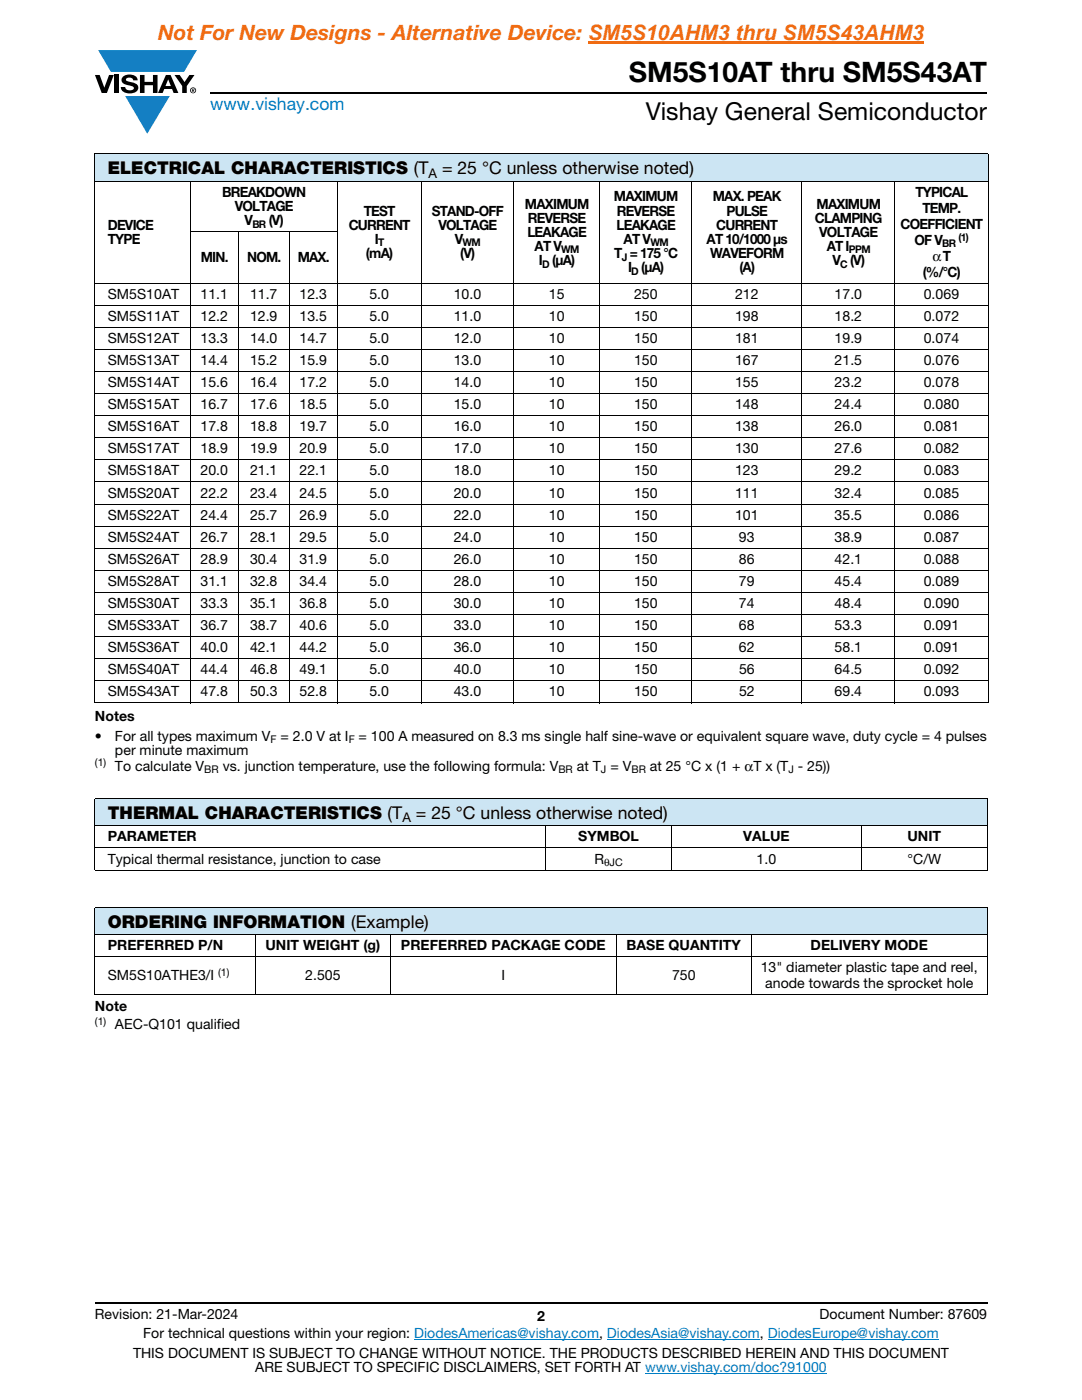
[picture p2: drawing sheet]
<svg xmlns="http://www.w3.org/2000/svg" width="216mm" height="279mm" viewBox="0 0 216 279" stroke-linecap="round" stroke-linejoin="round" font-family="sans-serif">
<defs><g id="words">
<text font-size="5.6" x="125.5" y="16.4">SM5S10AT thru SM5S43AT</text>
<text font-size="4.9" x="128.8" y="24">Vishay General Semiconductor</text>
<text font-size="4.2" fill="#f06b12" x="31.5" y="8">Not For New Designs - Alternative Device: SM5S10AHM3 thru SM5S43AHM3</text>
<text font-size="3.5" fill="#007ec4" x="42" y="21.9">www.vishay.com</text>
<g font-size="3.5">
<text x="21.5" y="34.8">ELECTRICAL CHARACTERISTICS (T</text>
<text x="88.2" y="34.8">= 25 °C unless otherwise noted)</text>
<text x="21.5" y="163.4">THERMAL CHARACTERISTICS (T</text>
<text x="83" y="163.4">= 25 °C unless otherwise noted)</text>
<text x="21.5" y="185.2">ORDERING INFORMATION (Example)</text>
</g>
<g font-size="2.8">
<text x="44.3" y="39.3">BREAKDOWN</text>
<text x="104.8" y="41.6">MAXIMUM</text>
<text x="122.5" y="40.2">MAXIMUM</text>
<text x="142.2" y="40.2">MAX. PEAK</text>
<text x="162.9" y="41.6">MAXIMUM</text>
<text x="182.6" y="39.3">TYPICAL</text>
<text x="21.5" y="45.8">DEVICE</text>
<text x="46.8" y="42.1">VOLTAGE</text>
<text x="48.8" y="45">V</text>
<text x="53.6" y="45">(V)</text>
<text x="69.6" y="45.8">CURRENT</text>
<text x="72.6" y="43">TEST</text>
<text x="86.1" y="43">STAND-OFF</text>
<text x="87.5" y="45.8">VOLTAGE</text>
<text x="105.2" y="47.3">LEAKAGE</text>
<text x="105.3" y="44.4">REVERSE</text>
<text x="123" y="45.8">LEAKAGE</text>
<text x="123.1" y="43">REVERSE</text>
<text x="142.9" y="45.8">CURRENT</text>
<text x="145" y="43">PULSE</text>
<text x="162.6" y="44.4">CLAMPING</text>
<text x="163.5" y="47.3">VOLTAGE</text>
<text x="179.7" y="45.7">COEFFICIENT</text>
<text x="184" y="42.5">TEMP.</text>
<text x="21.5" y="48.7">TYPE</text>
<text x="40.1" y="52.3">MIN.</text>
<text x="49.3" y="52.3">NOM.</text>
<text x="59.4" y="52.3">MAX.</text>
<text x="73" y="51.5">(mA)</text>
<text x="74.8" y="48.7">I</text>
<text x="90.7" y="48.7">V</text>
<text x="91.8" y="51.5">(V)</text>
<text x="106.7" y="50.1">AT V</text>
<text x="107.5" y="52.9">I (μA)</text>
<text x="122.6" y="51.5">T = 175 °C</text>
<text x="124.4" y="48.7">AT V</text>
<text x="141" y="48.7">AT 10/1000 μs</text>
<text x="141.7" y="51.5">WAVEFORM</text>
<text x="165" y="50.1">AT I</text>
<text x="166.1" y="52.9">V (V)</text>
<text x="182.5" y="48.9">OF V</text>
<text x="186.1" y="52">αT</text>
<text x="21.5" y="59.6">SM5S10AT</text>
<text x="40" y="59.6">11.1</text>
<text x="49.9" y="59.6">11.7</text>
<text x="59.8" y="59.6">12.3</text>
<text x="73.7" y="59.6">5.0</text>
<text x="90.5" y="59.6">10.0</text>
<text x="109.5" y="59.6">15</text>
<text x="125.3" y="54.3">I (μA)</text>
<text x="126.5" y="59.6">250</text>
<text x="146.7" y="59.6">212</text>
<text x="147.5" y="54.3">(A)</text>
<text x="166.5" y="59.6">17.0</text>
<text x="184.1" y="55.2">(%/°C)</text>
<text x="184.3" y="59.6">0.069</text>
<text x="21.5" y="64">SM5S11AT</text>
<text x="40" y="64">12.2</text>
<text x="49.9" y="64">12.9</text>
<text x="59.8" y="64">13.5</text>
<text x="73.7" y="64">5.0</text>
<text x="90.5" y="64">11.0</text>
<text x="109.5" y="64">10</text>
<text x="126.5" y="64">150</text>
<text x="146.7" y="64">198</text>
<text x="166.5" y="64">18.2</text>
<text x="184.3" y="64">0.072</text>
<text x="21.5" y="68.4">SM5S12AT</text>
<text x="40" y="68.4">13.3</text>
<text x="49.9" y="68.4">14.0</text>
<text x="59.8" y="68.4">14.7</text>
<text x="73.7" y="68.4">5.0</text>
<text x="90.5" y="68.4">12.0</text>
<text x="109.5" y="68.4">10</text>
<text x="126.5" y="68.4">150</text>
<text x="146.7" y="68.4">181</text>
<text x="166.5" y="68.4">19.9</text>
<text x="184.3" y="68.4">0.074</text>
<text x="21.5" y="72.8">SM5S13AT</text>
<text x="21.5" y="77.2">SM5S14AT</text>
<text x="40" y="72.8">14.4</text>
<text x="40" y="77.2">15.6</text>
<text x="49.9" y="72.8">15.2</text>
<text x="49.9" y="77.2">16.4</text>
<text x="59.8" y="72.8">15.9</text>
<text x="59.8" y="77.2">17.2</text>
<text x="73.7" y="72.8">5.0</text>
<text x="73.7" y="77.2">5.0</text>
<text x="90.5" y="72.8">13.0</text>
<text x="90.5" y="77.2">14.0</text>
<text x="109.5" y="72.8">10</text>
<text x="109.5" y="77.2">10</text>
<text x="126.5" y="72.8">150</text>
<text x="126.5" y="77.2">150</text>
<text x="146.7" y="72.8">167</text>
<text x="146.7" y="77.2">155</text>
<text x="166.5" y="72.8">21.5</text>
<text x="166.5" y="77.2">23.2</text>
<text x="184.3" y="72.8">0.076</text>
<text x="184.3" y="77.2">0.078</text>
<text x="21.5" y="81.7">SM5S15AT</text>
<text x="40" y="81.7">16.7</text>
<text x="49.9" y="81.7">17.6</text>
<text x="59.8" y="81.7">18.5</text>
<text x="73.7" y="81.7">5.0</text>
<text x="90.5" y="81.7">15.0</text>
<text x="109.5" y="81.7">10</text>
<text x="126.5" y="81.7">150</text>
<text x="146.7" y="81.7">148</text>
<text x="166.5" y="81.7">24.4</text>
<text x="184.3" y="81.7">0.080</text>
<text x="21.5" y="86.1">SM5S16AT</text>
<text x="40" y="86.1">17.8</text>
<text x="49.9" y="86.1">18.8</text>
<text x="59.8" y="86.1">19.7</text>
<text x="73.7" y="86.1">5.0</text>
<text x="90.5" y="86.1">16.0</text>
<text x="109.5" y="86.1">10</text>
<text x="126.5" y="86.1">150</text>
<text x="146.7" y="86.1">138</text>
<text x="166.5" y="86.1">26.0</text>
<text x="184.3" y="86.1">0.081</text>
<text x="21.5" y="90.5">SM5S17AT</text>
<text x="21.5" y="94.9">SM5S18AT</text>
<text x="40" y="90.5">18.9</text>
<text x="40" y="94.9">20.0</text>
<text x="49.9" y="90.5">19.9</text>
<text x="49.9" y="94.9">21.1</text>
<text x="59.8" y="90.5">20.9</text>
<text x="59.8" y="94.9">22.1</text>
<text x="73.7" y="90.5">5.0</text>
<text x="73.7" y="94.9">5.0</text>
<text x="90.5" y="90.5">17.0</text>
<text x="90.5" y="94.9">18.0</text>
<text x="109.5" y="90.5">10</text>
<text x="109.5" y="94.9">10</text>
<text x="126.5" y="90.5">150</text>
<text x="126.5" y="94.9">150</text>
<text x="146.7" y="90.5">130</text>
<text x="146.7" y="94.9">123</text>
<text x="166.5" y="90.5">27.6</text>
<text x="166.5" y="94.9">29.2</text>
<text x="184.3" y="90.5">0.082</text>
<text x="184.3" y="94.9">0.083</text>
<text x="21.5" y="99.3">SM5S20AT</text>
<text x="40" y="99.3">22.2</text>
<text x="49.9" y="99.3">23.4</text>
<text x="59.8" y="99.3">24.5</text>
<text x="73.7" y="99.3">5.0</text>
<text x="90.5" y="99.3">20.0</text>
<text x="109.5" y="99.3">10</text>
<text x="126.5" y="99.3">150</text>
<text x="146.7" y="99.3">111</text>
<text x="166.5" y="99.3">32.4</text>
<text x="184.3" y="99.3">0.085</text>
<text x="21.5" y="103.7">SM5S22AT</text>
<text x="40" y="103.7">24.4</text>
<text x="49.9" y="103.7">25.7</text>
<text x="59.8" y="103.7">26.9</text>
<text x="73.7" y="103.7">5.0</text>
<text x="90.5" y="103.7">22.0</text>
<text x="109.5" y="103.7">10</text>
<text x="126.5" y="103.7">150</text>
<text x="146.7" y="103.7">101</text>
<text x="166.5" y="103.7">35.5</text>
<text x="184.3" y="103.7">0.086</text>
<text x="21.5" y="108.1">SM5S24AT</text>
<text x="21.5" y="112.5">SM5S26AT</text>
<text x="40" y="108.1">26.7</text>
<text x="40" y="112.5">28.9</text>
<text x="49.9" y="108.1">28.1</text>
<text x="49.9" y="112.5">30.4</text>
<text x="59.8" y="108.1">29.5</text>
<text x="59.8" y="112.5">31.9</text>
<text x="73.7" y="108.1">5.0</text>
<text x="73.7" y="112.5">5.0</text>
<text x="90.5" y="108.1">24.0</text>
<text x="90.5" y="112.5">26.0</text>
<text x="109.5" y="108.1">10</text>
<text x="109.5" y="112.5">10</text>
<text x="126.5" y="108.1">150</text>
<text x="126.5" y="112.5">150</text>
<text x="147.5" y="108.1">93</text>
<text x="147.5" y="112.5">86</text>
<text x="166.5" y="108.1">38.9</text>
<text x="166.5" y="112.5">42.1</text>
<text x="184.3" y="108.1">0.087</text>
<text x="184.3" y="112.5">0.088</text>
<text x="21.5" y="116.9">SM5S28AT</text>
<text x="40" y="116.9">31.1</text>
<text x="49.9" y="116.9">32.8</text>
<text x="59.8" y="116.9">34.4</text>
<text x="73.7" y="116.9">5.0</text>
<text x="90.5" y="116.9">28.0</text>
<text x="109.5" y="116.9">10</text>
<text x="126.5" y="116.9">150</text>
<text x="147.5" y="116.9">79</text>
<text x="166.5" y="116.9">45.4</text>
<text x="184.3" y="116.9">0.089</text>
<text x="21.5" y="121.3">SM5S30AT</text>
<text x="21.5" y="125.8">SM5S33AT</text>
<text x="40" y="121.3">33.3</text>
<text x="40" y="125.8">36.7</text>
<text x="49.9" y="121.3">35.1</text>
<text x="49.9" y="125.8">38.7</text>
<text x="59.8" y="121.3">36.8</text>
<text x="59.8" y="125.8">40.6</text>
<text x="73.7" y="121.3">5.0</text>
<text x="73.7" y="125.8">5.0</text>
<text x="90.5" y="121.3">30.0</text>
<text x="90.5" y="125.8">33.0</text>
<text x="109.5" y="121.3">10</text>
<text x="109.5" y="125.8">10</text>
<text x="126.5" y="121.3">150</text>
<text x="126.5" y="125.8">150</text>
<text x="147.5" y="121.3">74</text>
<text x="147.5" y="125.8">68</text>
<text x="166.5" y="121.3">48.4</text>
<text x="166.5" y="125.8">53.3</text>
<text x="184.3" y="121.3">0.090</text>
<text x="184.3" y="125.8">0.091</text>
<text x="21.5" y="130.2">SM5S36AT</text>
<text x="40" y="130.2">40.0</text>
<text x="49.9" y="130.2">42.1</text>
<text x="59.8" y="130.2">44.2</text>
<text x="73.7" y="130.2">5.0</text>
<text x="90.5" y="130.2">36.0</text>
<text x="109.5" y="130.2">10</text>
<text x="126.5" y="130.2">150</text>
<text x="147.5" y="130.2">62</text>
<text x="166.5" y="130.2">58.1</text>
<text x="184.3" y="130.2">0.091</text>
<text x="21.5" y="134.6">SM5S40AT</text>
<text x="40" y="134.6">44.4</text>
<text x="49.9" y="134.6">46.8</text>
<text x="59.8" y="134.6">49.1</text>
<text x="73.7" y="134.6">5.0</text>
<text x="90.5" y="134.6">40.0</text>
<text x="109.5" y="134.6">10</text>
<text x="126.5" y="134.6">150</text>
<text x="147.5" y="134.6">56</text>
<text x="166.5" y="134.6">64.5</text>
<text x="184.3" y="134.6">0.092</text>
<text x="18.9" y="143.9">Notes</text>
<text x="21.5" y="139">SM5S43AT</text>
<text x="40" y="139">47.8</text>
<text x="49.9" y="139">50.3</text>
<text x="59.8" y="139">52.8</text>
<text x="73.7" y="139">5.0</text>
<text x="90.5" y="139">43.0</text>
<text x="109.5" y="139">10</text>
<text x="126.5" y="139">150</text>
<text x="147.5" y="139">52</text>
<text x="166.5" y="139">69.4</text>
<text x="184.3" y="139">0.093</text>
<text x="18.9" y="147.8">•</text>
<text x="22.9" y="147.8">For all types maximum V</text>
<text x="56" y="147.8">= 2.0 V at I</text>
<text x="71.6" y="147.8">= 100 A measured on 8.3 ms single half sine-wave or equivalent square wave, duty cycle = 4 pulses</text>
<text x="22.9" y="153.8">To calculate V</text>
<text x="22.9" y="150.6">per minute maximum</text>
<text x="44.5" y="153.8">vs. junction temperature, use the following formula: V</text>
<text x="115.1" y="153.8">at T = V</text>
<text x="129.7" y="153.8">at 25 °C x (1 + αT x (T - 25))</text>
<text x="21.5" y="167.9">PARAMETER</text>
<text x="115.4" y="167.9">SYMBOL</text>
<text x="148.3" y="167.9">VALUE</text>
<text x="181.1" y="167.9">UNIT</text>
<text x="21.5" y="172.4">Typical thermal resistance, junction to case</text>
<text x="118.6" y="172.4">R</text>
<text x="151" y="172.4">1.0</text>
<text x="181.1" y="172.4">°C/W</text>
<text x="21.5" y="189.7">PREFERRED P/N</text>
<text x="53" y="189.7">UNIT WEIGHT (g)</text>
<text x="80" y="189.7">PREFERRED PACKAGE CODE</text>
<text x="125" y="189.7">BASE QUANTITY</text>
<text x="161.7" y="189.7">DELIVERY MODE</text>
<text x="21.5" y="195.7">SM5S10ATHE3/I</text>
<text x="60.9" y="195.7">2.505</text>
<text x="100.1" y="195.7">I</text>
<text x="134.1" y="195.7">750</text>
<text x="151.8" y="194.1">13&quot; diameter plastic tape and reel,</text>
<text x="152.7" y="197.3">anode towards the sprocket hole</text>
<text x="18.9" y="201.8">Note</text>
<text x="22.9" y="205.4">AEC-Q101 qualified</text>
<text x="18.9" y="263.3">Revision: 21-Mar-2024</text>
<text x="107.2" y="263.6">2</text>
<text x="163.6" y="263.3">Document Number: 87609</text>
<text x="28.6" y="267.1">For technical questions within your region: DiodesAmericas@vishay.com, DiodesAsia@vishay.com, DiodesEurope@vishay.com</text>
<text x="26.5" y="271">THIS DOCUMENT IS SUBJECT TO CHANGE WITHOUT NOTICE. THE PRODUCTS DESCRIBED HEREIN AND THIS DOCUMENT</text>
<text x="50.9" y="273.8">ARE SUBJECT TO SPECIFIC DISCLAIMERS, SET FORTH AT www.vishay.com/doc?91000</text>
</g>
<g font-size="2.6">
<text x="85.5" y="35.5">A</text>
<text x="80.3" y="164.1">A</text>
</g>
<g font-size="2.1">
<text x="50.4" y="45.5">BR</text>
<text x="75.4" y="49.2">T</text>
<text x="92.3" y="49.2">WM</text>
<text x="108.2" y="53.4">D</text>
<text x="112" y="50.6">WM</text>
<text x="124.1" y="52">J</text>
<text x="129.8" y="49.2">WM</text>
<text x="167.6" y="53.4">C</text>
<text x="169.4" y="50.6">PPM</text>
<text x="188" y="49.4">BR</text>
<text x="191.3" y="48">(1)</text>
<text x="126" y="54.8">D</text>
<text x="54" y="148.3">F</text>
<text x="69.6" y="148.3">F</text>
<text x="18.9" y="153">(1)</text>
<text x="40.8" y="154.3">BR</text>
<text x="111.4" y="154.3">BR</text>
<text x="119.9" y="154.3">J</text>
<text x="126" y="154.3">BR</text>
<text x="157.3" y="154.3">J</text>
<text x="120.5" y="172.9">θJC</text>
<text x="43.6" y="194.8">(1)</text>
<text x="18.9" y="204.5">(1)</text>
</g>
</g></defs>
<g fill="#147fc3">
<path d="M19.6 10h19.7l-2.6 4.3h-1.1h-13.5z"/>
<path d="M25 19.2h8.9l-4.5 7.5z"/>
</g>
<g fill="#000">
<path d="M18.9 15h1l.9 2.5 1-2.5h.9l-1.4 3.6h-1zM22.9 15h.9v3.6h-.9zM24.6 15.3a2.1 2.1 0 0 1 2.8 .3l.1 .4h-.9a.79 .79 0 0 0-.7-.5 .79 .79 0 0 0-.8 .4l.3 .3 1 .2a1.08 1.08 0 0 1 1.2 1 1.08 1.08 0 0 1-1.1 1.2 1.73 1.73 0 0 1-2.4-1.2h.9a.96 .96 0 0 0 .8 .6 .96 .96 0 0 0 .9-.4 1.31 1.31 0 0 0-1.2-.6 1.03 1.03 0 0 1-1.1-.6 1.03 1.03 0 0 1 .2-1.1zM27.9 15h.9v1.3h1.7v-1.3h.9v3.6h-.9v-1.6h-1.7v1.6h-.9zM34.8 15h1.1l.9 1.4 1-1.4h1l-1.5 2.2v1.4h-.9v-1.4z"/>
<path d="M33.6 15.9l.5 1.3h-1.1zM33.1 15l-1.6 3.6h1l.3-.8h1.5l.3 .8h1l-1.6-3.6z"/>
<path d="M38.4 17.8h.2v.2h-.2zM38.3 17.7v.7h.1v-.3l.4 .3-.2-.3 .2-.2-.1-.2z"/>
<path d="M38.1 18a.46 .46 0 0 1 .9 0 .46 .46 0 0 1-.9 0zM37.9 18a.6 .6 0 0 0 1.2 0 .6 .6 0 0 0-1.2 0z"/>
</g>
<path d="M42 18.6h155M18.9 260h178.1" fill="none" stroke="#000" stroke-width=".36"/>
<path d="M117.3 8.5h67.1" fill="none" stroke="#f06b12" stroke-width=".44"/>
<path d="M82.6 267.3h36.9M121.1 267.3h30.5M128.7 274h36.3M153.2 267.3h34.1" fill="none" stroke="#007ec4" stroke-width=".2"/>
<g fill="#cce5f3">
<path d="M18.9 30.7h178.2v5.5h-178.2z"/>
<path d="M18.9 159.3h178.1v5.5h-178.1z"/>
<path d="M18.9 181.1h178.1v5.5h-178.1z"/>
</g>
<g fill="none" stroke="#000" stroke-width=".2">
<path d="M18.9 30.7h178.3M18.9 36.2h178.3M18.9 30.8v109.4M38 36.1v104.3M67.3 36.1v104.3M84 36.1v104.3M102.5 36.1v104.3M119.7 36.1v104.3M138 36.1v104.3M160 36.1v104.3M178.6 36.1v104.3M197.1 30.8v109.4"/>
<path d="M18.9 56.5h178.3M37.9 46.2h29.5M47.5 46.2v94.2M57.7 46.2v94.2M18.9 60.9h178.3M18.9 65.3h178.3M18.9 69.7h178.3M18.9 74.1h178.3M18.9 78.5h178.3M18.9 83h178.3M18.9 87.4h178.3M18.9 91.8h178.3"/>
<path d="M18.9 96.2h178.3M18.9 100.6h178.3M18.9 105h178.3M18.9 109.4h178.3M18.9 113.8h178.3M18.9 118.2h178.3M18.9 122.6h178.3M18.9 127h178.3M18.9 131.4h178.3M18.9 135.9h178.3M18.9 140.3h178.3M18.9 159.3h178.1"/>
<path d="M18.9 159.4v14.2M197 159.4v14.2M18.9 164.8h178.1M18.9 169.2h178.1M18.9 173.7h178.1M108.9 164.7v9M133.9 164.7v9M172 164.7v9M18.9 181.1h178.1M18.9 186.6h178.1M18.9 191h178.1M18.9 198.5h178.1"/>
<path d="M18.9 181.1v17.4M50.9 186.5v12.1M78 186.5v12.1M123 186.5v12.1M149.9 186.5v12.1M197 181.1v17.4"/>
</g>
<use href="#words"/>
</svg>
